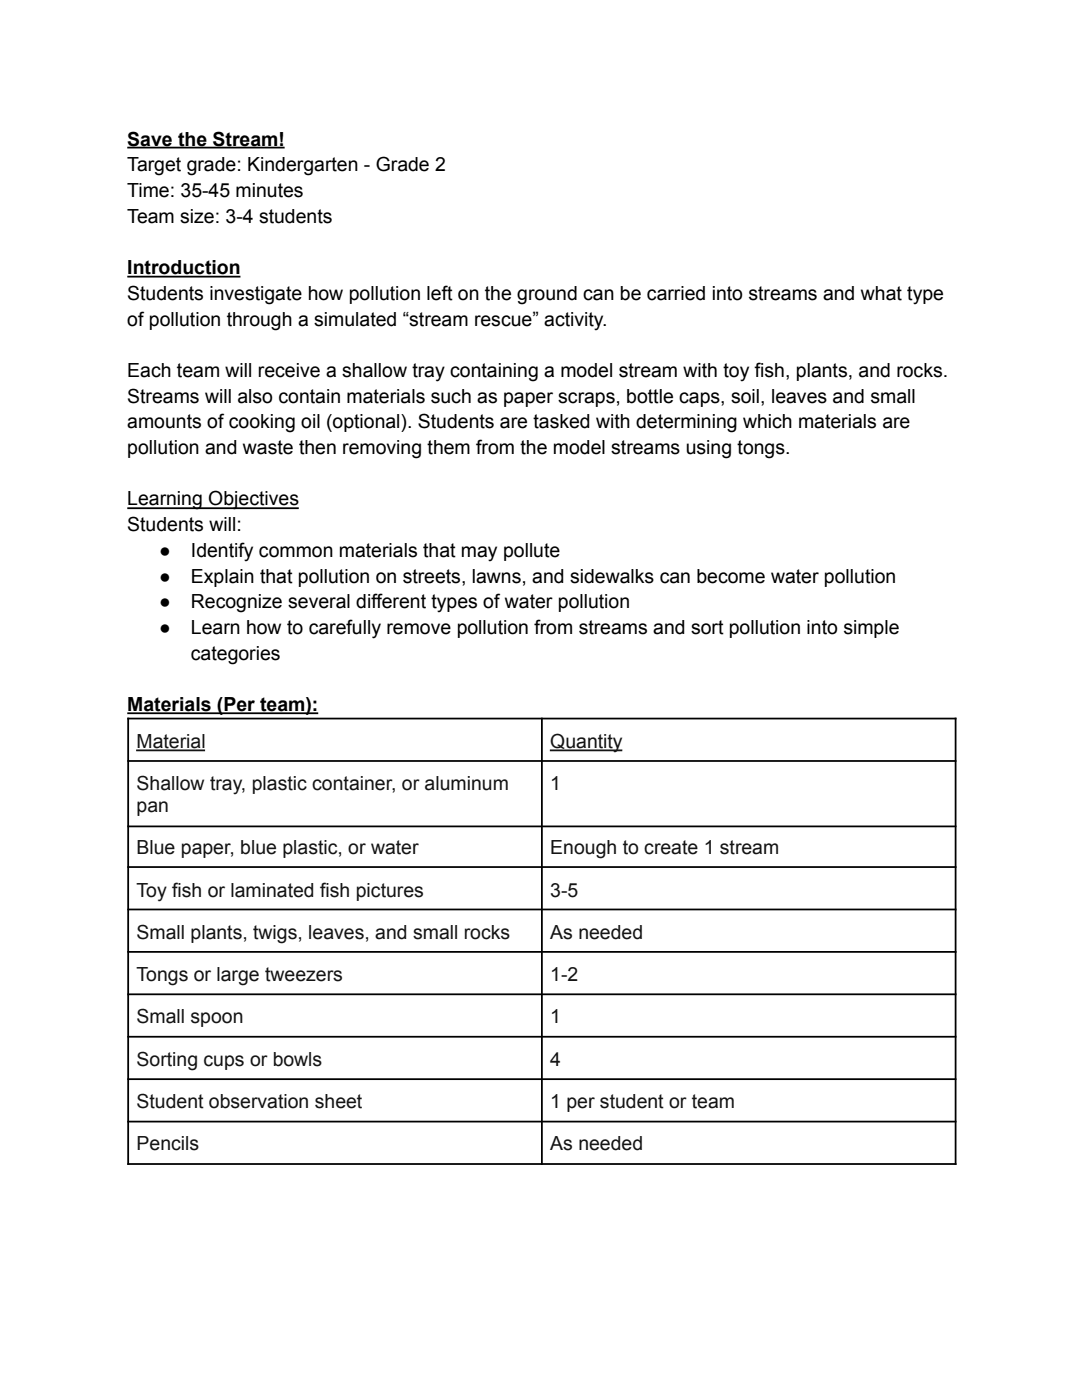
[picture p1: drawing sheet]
<svg xmlns="http://www.w3.org/2000/svg" width="216mm" height="279mm" viewBox="0 0 216 279" stroke-linecap="round" stroke-linejoin="round" font-family="sans-serif">
<defs><g id="words">
<g font-size="3.9">
<text x="25.4" y="29">Save the Stream!</text>
<text x="25.4" y="34.2">Target grade: Kindergarten - Grade 2</text>
<text x="25.4" y="39.3">Time: 35-45 minutes</text>
<text x="25.4" y="44.4">Team size: 3-4 students</text>
<text x="25.4" y="54.7">Introduction</text>
<text x="25.4" y="59.8">Students investigate how pollution left on the ground can be carried into streams and what type</text>
<text x="25.4" y="65">of pollution through a simulated “stream rescue” activity.</text>
<text x="25.4" y="75.2">Each team will receive a shallow tray containing a model stream with toy fish, plants, and rocks.</text>
<text x="25.4" y="80.4">Streams will also contain materials such as paper scraps, bottle caps, soil, leaves and small</text>
<text x="25.4" y="85.5">amounts of cooking oil (optional). Students are tasked with determining which materials are</text>
<text x="25.4" y="90.6">pollution and waste then removing them from the model streams using tongs.</text>
<text x="25.4" y="100.9">Learning Objectives</text>
<text x="25.4" y="106">Students will:</text>
<text x="31.7" y="111.1">●</text>
<text x="38.1" y="111.1">Identify common materials that may pollute</text>
<text x="31.7" y="116.3">●</text>
<text x="38.1" y="116.3">Explain that pollution on streets, lawns, and sidewalks can become water pollution</text>
<text x="31.7" y="121.4">●</text>
<text x="38.1" y="121.4">Recognize several different types of water pollution</text>
<text x="31.7" y="126.5">●</text>
<text x="38.1" y="126.5">Learn how to carefully remove pollution from streams and sort pollution into simple</text>
<text x="38.1" y="131.7">categories</text>
<text x="25.4" y="141.9">Materials (Per team):</text>
</g>
<g font-size="3.9" fill="#141413">
<text x="27.3" y="149.2">Material</text>
<text x="109.8" y="149.2">Quantity</text>
<text x="27.3" y="157.6">Shallow tray, plastic container, or aluminum</text>
<text x="109.8" y="157.6">1</text>
<text x="27.3" y="162.1">pan</text>
<text x="27.3" y="170.5">Blue paper, blue plastic, or water</text>
<text x="109.8" y="170.5">Enough to create 1 stream</text>
<text x="27.3" y="178.9">Toy fish or laminated fish pictures</text>
<text x="109.8" y="178.9">3-5</text>
<text x="27.3" y="187.4">Small plants, twigs, leaves, and small rocks</text>
<text x="109.8" y="187.4">As needed</text>
<text x="27.3" y="195.8">Tongs or large tweezers</text>
<text x="109.8" y="195.8">1-2</text>
<text x="27.3" y="204.2">Small spoon</text>
<text x="109.8" y="204.2">1</text>
<text x="27.3" y="212.7">Sorting cups or bowls</text>
<text x="109.8" y="212.7">4</text>
<text x="27.3" y="221.1">Student observation sheet</text>
<text x="109.8" y="221.1">1 per student or team</text>
<text x="27.3" y="229.5">Pencils</text>
<text x="109.8" y="229.5">As needed</text>
</g>
</g></defs>
<g fill="none" stroke="#000" stroke-width=".35">
<path d="M25.4 29.5h31.4M25.4 55.2h22.6M25.4 101.4h34.2M25.4 142.3h38.1M25.4 143.4h165.5M25.4 151.9h165.5M25.6 143.2v89.3M108.1 143.2v89.3M190.7 143.2v89.3M25.4 164.9h165.5M25.4 173h165.5M25.4 181.5h165.5"/>
<path d="M25.4 190h165.5M25.4 198.4h165.5M25.4 206.9h165.5M25.4 215.4h165.5M25.4 223.8h165.5M25.4 232.3h165.5"/>
</g>
<path d="M27.2 149.8h13.7M109.7 149.8h14.5" fill="none" stroke="#141413" stroke-width=".35"/>
<use href="#words"/>
</svg>
